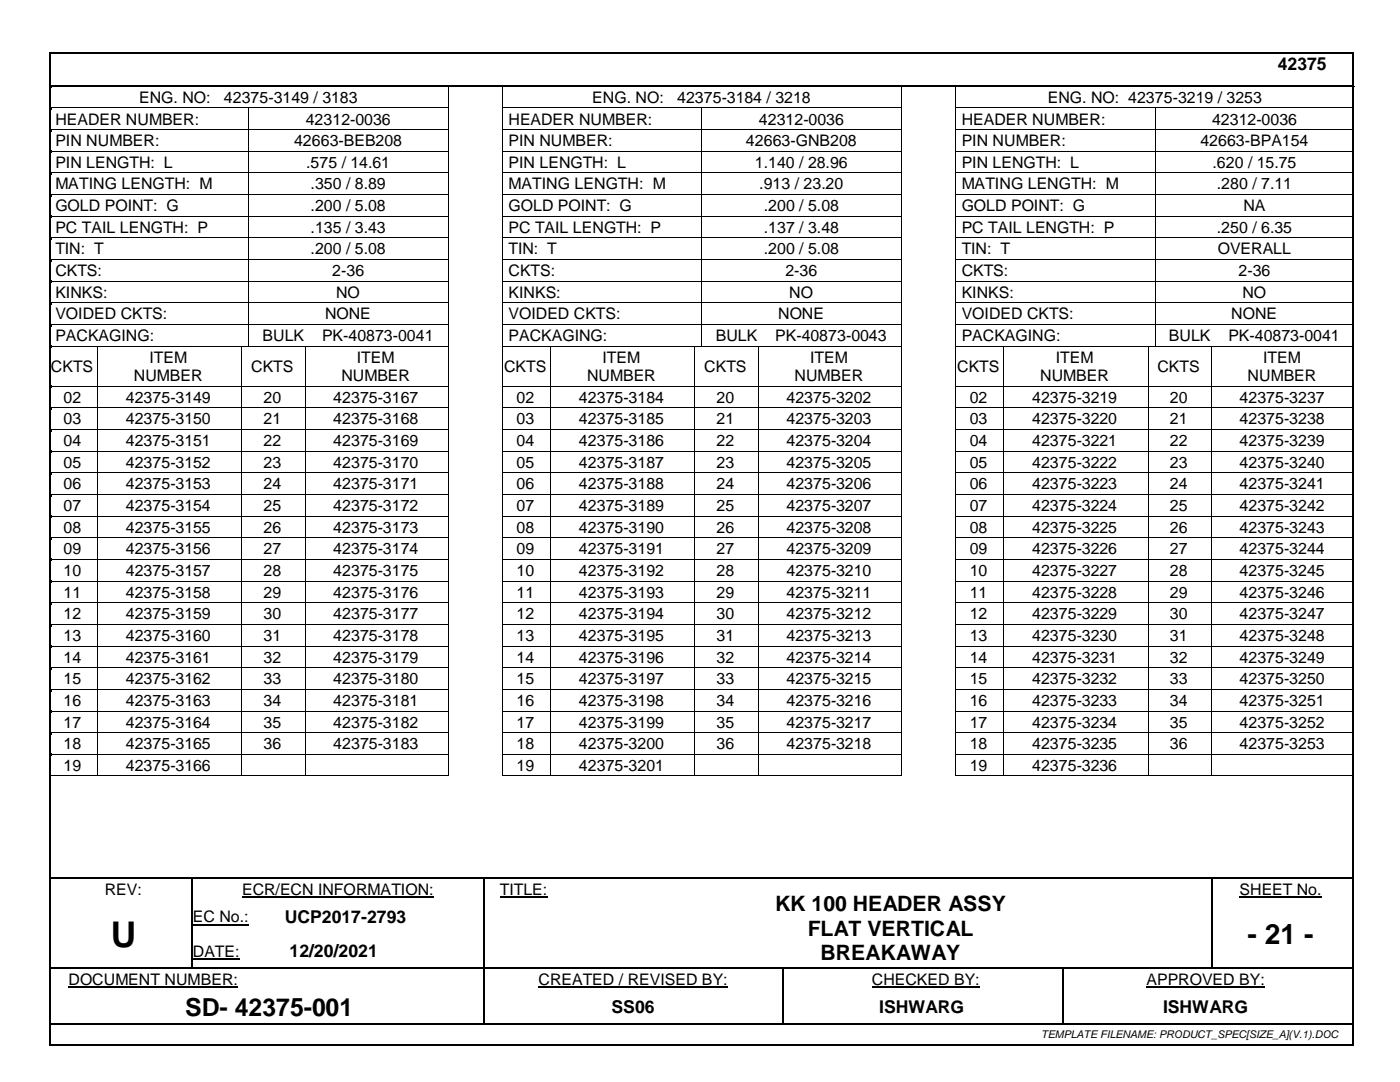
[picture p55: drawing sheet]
<svg xmlns="http://www.w3.org/2000/svg" width="279mm" height="216mm" viewBox="0 0 279 216" stroke-linecap="round" stroke-linejoin="round" font-family="sans-serif">
<defs><g id="words">
<text font-size="7.1" x="22.1" y="188.9">U</text>
<text font-size="5.6" x="249" y="188.3">- 21 -</text>
<text font-size="5" x="37" y="202.7">SD- 42375-001</text>
<g font-size="4.2">
<text x="154.7" y="181.9">KK 100 HEADER ASSY</text>
<text x="161.2" y="186.7">FLAT VERTICAL</text>
<text x="163.8" y="191.6">BREAKAWAY</text>
</g>
<g font-size="3.5">
<text x="255" y="13.9">42375</text>
<text x="56.8" y="184.1">UCP2017-2793</text>
<text x="57.8" y="191">12/20/2021</text>
<text x="122.1" y="202">SS06</text>
<text x="175.5" y="202">ISHWARG</text>
<text x="232.1" y="202">ISHWARG</text>
</g>
<g font-size="3.2">
<text x="27.8" y="20.5">ENG. NO:</text>
<text x="44.7" y="20.5">42375-3149 / 3183</text>
<text x="118.2" y="20.5">ENG. NO:</text>
<text x="135.1" y="20.5">42375-3184 / 3218</text>
<text x="209.1" y="20.5">ENG. NO: 42375-3219 / 3253</text>
<text x="11" y="24.9">HEADER NUMBER:</text>
<text x="11" y="29.2">PIN NUMBER:</text>
<text x="58.7" y="29.2">42663-BEB208</text>
<text x="61" y="24.9">42312-0036</text>
<text x="101.5" y="24.9">HEADER NUMBER:</text>
<text x="101.5" y="29.2">PIN NUMBER:</text>
<text x="148.9" y="29.2">42663-GNB208</text>
<text x="151.5" y="24.9">42312-0036</text>
<text x="191.9" y="24.9">HEADER NUMBER:</text>
<text x="191.9" y="29.2">PIN NUMBER:</text>
<text x="239.6" y="29.2">42663-BPA154</text>
<text x="241.9" y="24.9">42312-0036</text>
<text x="11" y="33.5">PIN LENGTH: L</text>
<text x="61.1" y="33.5">.575 / 14.61</text>
<text x="101.5" y="33.5">PIN LENGTH: L</text>
<text x="150.6" y="33.5">1.140 / 28.96</text>
<text x="191.9" y="33.5">PIN LENGTH: L</text>
<text x="242" y="33.5">.620 / 15.75</text>
<text x="11" y="37.8">MATING LENGTH: M</text>
<text x="62" y="37.8">.350 / 8.89</text>
<text x="101.5" y="37.8">MATING LENGTH: M</text>
<text x="151.5" y="37.8">.913 / 23.20</text>
<text x="191.9" y="37.8">MATING LENGTH: M</text>
<text x="242.9" y="37.8">.280 / 7.11</text>
<text x="11" y="42.1">GOLD POINT: G</text>
<text x="11" y="46.4">PC TAIL LENGTH: P</text>
<text x="62" y="42.1">.200 / 5.08</text>
<text x="62" y="46.4">.135 / 3.43</text>
<text x="101.5" y="42.1">GOLD POINT: G</text>
<text x="101.5" y="46.4">PC TAIL LENGTH: P</text>
<text x="152.4" y="42.1">.200 / 5.08</text>
<text x="152.4" y="46.4">.137 / 3.48</text>
<text x="191.9" y="42.1">GOLD POINT: G</text>
<text x="191.9" y="46.4">PC TAIL LENGTH: P</text>
<text x="242.9" y="46.4">.250 / 6.35</text>
<text x="248.2" y="42.1">NA</text>
<text x="11" y="50.8">TIN: T</text>
<text x="62" y="50.8">.200 / 5.08</text>
<text x="101.5" y="50.8">TIN: T</text>
<text x="152.4" y="50.8">.200 / 5.08</text>
<text x="191.9" y="50.8">TIN: T</text>
<text x="243" y="50.8">OVERALL</text>
<text x="11" y="55.1">CKTS:</text>
<text x="11" y="59.4">KINKS:</text>
<text x="66.3" y="55.1">2-36</text>
<text x="67.1" y="59.4">NO</text>
<text x="101.5" y="55.1">CKTS:</text>
<text x="101.5" y="59.4">KINKS:</text>
<text x="156.7" y="55.1">2-36</text>
<text x="157.5" y="59.4">NO</text>
<text x="191.9" y="55.1">CKTS:</text>
<text x="191.9" y="59.4">KINKS:</text>
<text x="247.2" y="55.1">2-36</text>
<text x="247.9" y="59.4">NO</text>
<text x="11" y="63.7">VOIDED CKTS:</text>
<text x="64.9" y="63.7">NONE</text>
<text x="101.5" y="63.7">VOIDED CKTS:</text>
<text x="155.3" y="63.7">NONE</text>
<text x="191.9" y="63.7">VOIDED CKTS:</text>
<text x="245.7" y="63.7">NONE</text>
<text x="11" y="68">PACKAGING:</text>
<text x="52.4" y="68">BULK</text>
<text x="64.3" y="68">PK-40873-0041</text>
<text x="101.5" y="68">PACKAGING:</text>
<text x="142.9" y="68">BULK</text>
<text x="154.7" y="68">PK-40873-0043</text>
<text x="191.9" y="68">PACKAGING:</text>
<text x="233.3" y="68">BULK</text>
<text x="245.1" y="68">PK-40873-0041</text>
<text x="10.2" y="74.2">CKTS</text>
<text x="26.7" y="76">NUMBER</text>
<text x="29.8" y="72.4">ITEM</text>
<text x="50.1" y="74.2">CKTS</text>
<text x="68.1" y="76">NUMBER</text>
<text x="71.2" y="72.4">ITEM</text>
<text x="100.6" y="74.2">CKTS</text>
<text x="117.2" y="76">NUMBER</text>
<text x="120.2" y="72.4">ITEM</text>
<text x="140.6" y="74.2">CKTS</text>
<text x="158.6" y="76">NUMBER</text>
<text x="161.7" y="72.4">ITEM</text>
<text x="191" y="74.2">CKTS</text>
<text x="207.6" y="76">NUMBER</text>
<text x="210.7" y="72.4">ITEM</text>
<text x="231" y="74.2">CKTS</text>
<text x="249" y="76">NUMBER</text>
<text x="252.1" y="72.4">ITEM</text>
<text x="12.7" y="80.4">02</text>
<text x="25.1" y="80.4">42375-3149</text>
<text x="52.6" y="80.4">20</text>
<text x="66.5" y="80.4">42375-3167</text>
<text x="103.1" y="80.4">02</text>
<text x="115.5" y="80.4">42375-3184</text>
<text x="143" y="80.4">20</text>
<text x="157" y="80.4">42375-3202</text>
<text x="193.5" y="80.4">02</text>
<text x="206" y="80.4">42375-3219</text>
<text x="233.5" y="80.4">20</text>
<text x="247.4" y="80.4">42375-3237</text>
<text x="12.7" y="84.7">03</text>
<text x="12.7" y="89">04</text>
<text x="25.1" y="84.7">42375-3150</text>
<text x="25.1" y="89">42375-3151</text>
<text x="52.6" y="84.7">21</text>
<text x="52.6" y="89">22</text>
<text x="66.5" y="84.7">42375-3168</text>
<text x="66.5" y="89">42375-3169</text>
<text x="103.1" y="84.7">03</text>
<text x="103.1" y="89">04</text>
<text x="115.5" y="84.7">42375-3185</text>
<text x="115.5" y="89">42375-3186</text>
<text x="143" y="84.7">21</text>
<text x="143" y="89">22</text>
<text x="157" y="84.7">42375-3203</text>
<text x="157" y="89">42375-3204</text>
<text x="193.5" y="84.7">03</text>
<text x="193.5" y="89">04</text>
<text x="206" y="84.7">42375-3220</text>
<text x="206" y="89">42375-3221</text>
<text x="233.5" y="84.7">21</text>
<text x="233.5" y="89">22</text>
<text x="247.4" y="84.7">42375-3238</text>
<text x="247.4" y="89">42375-3239</text>
<text x="12.7" y="93.3">05</text>
<text x="25.1" y="93.3">42375-3152</text>
<text x="52.6" y="93.3">23</text>
<text x="66.5" y="93.3">42375-3170</text>
<text x="103.1" y="93.3">05</text>
<text x="115.5" y="93.3">42375-3187</text>
<text x="143" y="93.3">23</text>
<text x="157" y="93.3">42375-3205</text>
<text x="193.5" y="93.3">05</text>
<text x="206" y="93.3">42375-3222</text>
<text x="233.5" y="93.3">23</text>
<text x="247.4" y="93.3">42375-3240</text>
<text x="12.7" y="97.6">06</text>
<text x="12.7" y="102">07</text>
<text x="25.1" y="97.6">42375-3153</text>
<text x="25.1" y="102">42375-3154</text>
<text x="52.6" y="97.6">24</text>
<text x="52.6" y="102">25</text>
<text x="66.5" y="97.6">42375-3171</text>
<text x="66.5" y="102">42375-3172</text>
<text x="103.1" y="97.6">06</text>
<text x="103.1" y="102">07</text>
<text x="115.5" y="97.6">42375-3188</text>
<text x="115.5" y="102">42375-3189</text>
<text x="143" y="97.6">24</text>
<text x="143" y="102">25</text>
<text x="157" y="97.6">42375-3206</text>
<text x="157" y="102">42375-3207</text>
<text x="193.5" y="97.6">06</text>
<text x="193.5" y="102">07</text>
<text x="206" y="97.6">42375-3223</text>
<text x="206" y="102">42375-3224</text>
<text x="233.5" y="97.6">24</text>
<text x="233.5" y="102">25</text>
<text x="247.4" y="97.6">42375-3241</text>
<text x="247.4" y="102">42375-3242</text>
<text x="12.7" y="106.3">08</text>
<text x="25.1" y="106.3">42375-3155</text>
<text x="52.6" y="106.3">26</text>
<text x="66.5" y="106.3">42375-3173</text>
<text x="103.1" y="106.3">08</text>
<text x="115.5" y="106.3">42375-3190</text>
<text x="143" y="106.3">26</text>
<text x="157" y="106.3">42375-3208</text>
<text x="193.5" y="106.3">08</text>
<text x="206" y="106.3">42375-3225</text>
<text x="233.5" y="106.3">26</text>
<text x="247.4" y="106.3">42375-3243</text>
<text x="12.7" y="110.6">09</text>
<text x="25.1" y="110.6">42375-3156</text>
<text x="52.6" y="110.6">27</text>
<text x="66.5" y="110.6">42375-3174</text>
<text x="103.1" y="110.6">09</text>
<text x="115.5" y="110.6">42375-3191</text>
<text x="143" y="110.6">27</text>
<text x="157" y="110.6">42375-3209</text>
<text x="193.5" y="110.6">09</text>
<text x="206" y="110.6">42375-3226</text>
<text x="233.5" y="110.6">27</text>
<text x="247.4" y="110.6">42375-3244</text>
<text x="12.7" y="114.9">10</text>
<text x="12.7" y="119.2">11</text>
<text x="25.1" y="114.9">42375-3157</text>
<text x="25.1" y="119.2">42375-3158</text>
<text x="52.6" y="114.9">28</text>
<text x="52.6" y="119.2">29</text>
<text x="66.5" y="114.9">42375-3175</text>
<text x="66.5" y="119.2">42375-3176</text>
<text x="103.1" y="114.9">10</text>
<text x="103.1" y="119.2">11</text>
<text x="115.5" y="114.9">42375-3192</text>
<text x="115.5" y="119.2">42375-3193</text>
<text x="143" y="114.9">28</text>
<text x="143" y="119.2">29</text>
<text x="157" y="114.9">42375-3210</text>
<text x="157" y="119.2">42375-3211</text>
<text x="193.5" y="114.9">10</text>
<text x="193.5" y="119.2">11</text>
<text x="206" y="114.9">42375-3227</text>
<text x="206" y="119.2">42375-3228</text>
<text x="233.5" y="114.9">28</text>
<text x="233.5" y="119.2">29</text>
<text x="247.4" y="114.9">42375-3245</text>
<text x="247.4" y="119.2">42375-3246</text>
<text x="12.7" y="123.6">12</text>
<text x="25.1" y="123.6">42375-3159</text>
<text x="52.6" y="123.6">30</text>
<text x="66.5" y="123.6">42375-3177</text>
<text x="103.1" y="123.6">12</text>
<text x="115.5" y="123.6">42375-3194</text>
<text x="143" y="123.6">30</text>
<text x="157" y="123.6">42375-3212</text>
<text x="193.5" y="123.6">12</text>
<text x="206" y="123.6">42375-3229</text>
<text x="233.5" y="123.6">30</text>
<text x="247.4" y="123.6">42375-3247</text>
<text x="12.7" y="127.9">13</text>
<text x="25.1" y="127.9">42375-3160</text>
<text x="52.6" y="127.9">31</text>
<text x="66.5" y="127.9">42375-3178</text>
<text x="103.1" y="127.9">13</text>
<text x="115.5" y="127.9">42375-3195</text>
<text x="143" y="127.9">31</text>
<text x="157" y="127.9">42375-3213</text>
<text x="193.5" y="127.9">13</text>
<text x="206" y="127.9">42375-3230</text>
<text x="233.5" y="127.9">31</text>
<text x="247.4" y="127.9">42375-3248</text>
<text x="12.7" y="132.2">14</text>
<text x="12.7" y="136.5">15</text>
<text x="25.1" y="132.2">42375-3161</text>
<text x="25.1" y="136.5">42375-3162</text>
<text x="52.6" y="132.2">32</text>
<text x="52.6" y="136.5">33</text>
<text x="66.5" y="132.2">42375-3179</text>
<text x="66.5" y="136.5">42375-3180</text>
<text x="103.1" y="132.2">14</text>
<text x="103.1" y="136.5">15</text>
<text x="115.5" y="132.2">42375-3196</text>
<text x="115.5" y="136.5">42375-3197</text>
<text x="143" y="132.2">32</text>
<text x="143" y="136.5">33</text>
<text x="157" y="132.2">42375-3214</text>
<text x="157" y="136.5">42375-3215</text>
<text x="193.5" y="132.2">14</text>
<text x="193.5" y="136.5">15</text>
<text x="206" y="132.2">42375-3231</text>
<text x="206" y="136.5">42375-3232</text>
<text x="233.5" y="132.2">32</text>
<text x="233.5" y="136.5">33</text>
<text x="247.4" y="132.2">42375-3249</text>
<text x="247.4" y="136.5">42375-3250</text>
<text x="12.7" y="140.9">16</text>
<text x="25.1" y="140.9">42375-3163</text>
<text x="52.6" y="140.9">34</text>
<text x="66.5" y="140.9">42375-3181</text>
<text x="103.1" y="140.9">16</text>
<text x="115.5" y="140.9">42375-3198</text>
<text x="143" y="140.9">34</text>
<text x="157" y="140.9">42375-3216</text>
<text x="193.5" y="140.9">16</text>
<text x="206" y="140.9">42375-3233</text>
<text x="233.5" y="140.9">34</text>
<text x="247.4" y="140.9">42375-3251</text>
<text x="12.7" y="145.2">17</text>
<text x="12.7" y="149.5">18</text>
<text x="25.1" y="145.2">42375-3164</text>
<text x="25.1" y="149.5">42375-3165</text>
<text x="52.6" y="145.2">35</text>
<text x="52.6" y="149.5">36</text>
<text x="66.5" y="145.2">42375-3182</text>
<text x="66.5" y="149.5">42375-3183</text>
<text x="103.1" y="145.2">17</text>
<text x="103.1" y="149.5">18</text>
<text x="115.5" y="145.2">42375-3199</text>
<text x="115.5" y="149.5">42375-3200</text>
<text x="143" y="145.2">35</text>
<text x="143" y="149.5">36</text>
<text x="157" y="145.2">42375-3217</text>
<text x="157" y="149.5">42375-3218</text>
<text x="193.5" y="145.2">17</text>
<text x="193.5" y="149.5">18</text>
<text x="206" y="145.2">42375-3234</text>
<text x="206" y="149.5">42375-3235</text>
<text x="233.5" y="145.2">35</text>
<text x="233.5" y="149.5">36</text>
<text x="247.4" y="145.2">42375-3252</text>
<text x="247.4" y="149.5">42375-3253</text>
<text x="12.7" y="153.8">19</text>
<text x="25.1" y="153.8">42375-3166</text>
<text x="103.1" y="153.8">19</text>
<text x="115.5" y="153.8">42375-3201</text>
<text x="193.5" y="153.8">19</text>
<text x="206" y="153.8">42375-3236</text>
<text x="20.9" y="178.5">REV:</text>
<text x="48.3" y="178.5">ECR/ECN INFORMATION:</text>
<text x="99.8" y="178.5">TITLE:</text>
<text x="247.4" y="178.5">SHEET No.</text>
<text x="38.5" y="184.1">EC No.:</text>
<text x="38.5" y="191">DATE:</text>
<text x="13.7" y="196.5">DOCUMENT NUMBER:</text>
<text x="107.5" y="196.5">CREATED / REVISED BY:</text>
<text x="174" y="196.5">CHECKED BY:</text>
<text x="228.8" y="196.5">APPROVED BY:</text>
</g>
<text font-size="2.1" x="207.8" y="207.1">TEMPLATE FILENAME: PRODUCT_SPEC[SIZE_A](V.1).DOC</text>
</g></defs>
<g fill="#000">
<path d="M9.8 10.3h.4v.4h-.4z" fill-rule="evenodd"/>
<path d="M9.8 10.3h.4v.4h-.4z" fill-rule="evenodd"/>
<path d="M10.2 17h.3v.4h-.3z" fill-rule="evenodd"/>
<path d="M10.2 17h.3v.4h-.3z" fill-rule="evenodd"/>
<path d="M10.2 17h.3v.4h-.3z" fill-rule="evenodd"/>
<path d="M10.2 17.1h.1v.5h-.1z" fill-rule="evenodd"/>
<path d="M10.2 17.1h.1v.2h-.1z" fill-rule="evenodd"/>
<path d="M10.5 17v.4z" fill-rule="evenodd"/>
<path d="M89.5 17.1h.1v.5h-.1z" fill-rule="evenodd"/>
<path d="M89.5 17.1h.1v.2h-.1z" fill-rule="evenodd"/>
<path d="M100.3 17.1h.1v.5h-.1z" fill-rule="evenodd"/>
<path d="M100.3 17.1h.1v.2h-.1z" fill-rule="evenodd"/>
<path d="M179.9 17.1h.2v.5h-.2z" fill-rule="evenodd"/>
<path d="M179.9 17.1h.2v.2h-.2z" fill-rule="evenodd"/>
<path d="M190.7 17.1h.2v.5h-.2z" fill-rule="evenodd"/>
<path d="M190.7 17.1h.2v.2h-.2z" fill-rule="evenodd"/>
<path d="M269.9 10.3h.4v.4h-.4z" fill-rule="evenodd"/>
<path d="M269.9 10.3h.4v.4h-.4z" fill-rule="evenodd"/>
<path d="M10.2 21.5h.1v.4h-.1z" fill-rule="evenodd"/>
<path d="M10.2 25.8h.1v.4h-.1z" fill-rule="evenodd"/>
<path d="M10.2 30.1h.1v.4h-.1z" fill-rule="evenodd"/>
<path d="M10.2 34.4h.1v.4h-.1z" fill-rule="evenodd"/>
<path d="M10.2 38.7h.1v.5h-.1z" fill-rule="evenodd"/>
<path d="M49.6 21.6h.1v.3h-.1z" fill-rule="evenodd"/>
<path d="M49.6 21.5h.1v.1h-.1z" fill-rule="evenodd"/>
<path d="M49.6 25.8h.1v.4h-.1z" fill-rule="evenodd"/>
<path d="M49.6 30.1h.1v.4h-.1z" fill-rule="evenodd"/>
<path d="M49.6 34.4h.1v.4h-.1z" fill-rule="evenodd"/>
<path d="M49.6 38.7h.1v.5h-.1z" fill-rule="evenodd"/>
<path d="M89.5 21.5h.1v.4h-.1z" fill-rule="evenodd"/>
<path d="M89.5 25.8h.1v.4h-.1z" fill-rule="evenodd"/>
<path d="M89.5 30.1h.1v.4h-.1z" fill-rule="evenodd"/>
<path d="M89.5 34.4h.1v.4h-.1z" fill-rule="evenodd"/>
<path d="M89.5 38.7h.1v.5h-.1z" fill-rule="evenodd"/>
<path d="M100.3 21.5h.1v.4h-.1z" fill-rule="evenodd"/>
<path d="M100.3 25.8h.1v.4h-.1z" fill-rule="evenodd"/>
<path d="M100.3 30.1h.1v.4h-.1z" fill-rule="evenodd"/>
<path d="M100.3 34.4h.1v.4h-.1z" fill-rule="evenodd"/>
<path d="M100.3 38.7h.1v.5h-.1z" fill-rule="evenodd"/>
<path d="M140 21.6h.2v.3h-.2z" fill-rule="evenodd"/>
<path d="M140 21.5h.2v.1h-.2z" fill-rule="evenodd"/>
<path d="M140 25.8h.2v.4h-.2z" fill-rule="evenodd"/>
<path d="M140 30.1h.2v.4h-.2z" fill-rule="evenodd"/>
<path d="M140 34.4h.2v.4h-.2z" fill-rule="evenodd"/>
<path d="M140 38.7h.2v.5h-.2z" fill-rule="evenodd"/>
<path d="M179.9 21.5h.2v.4h-.2z" fill-rule="evenodd"/>
<path d="M179.9 25.8h.2v.4h-.2z" fill-rule="evenodd"/>
<path d="M179.9 30.1h.2v.4h-.2z" fill-rule="evenodd"/>
<path d="M179.9 34.4h.2v.4h-.2z" fill-rule="evenodd"/>
<path d="M179.9 38.7h.2v.5h-.2z" fill-rule="evenodd"/>
<path d="M190.7 21.5h.2v.4h-.2z" fill-rule="evenodd"/>
<path d="M190.7 25.8h.2v.4h-.2z" fill-rule="evenodd"/>
<path d="M190.7 30.1h.2v.4h-.2z" fill-rule="evenodd"/>
<path d="M190.7 34.4h.2v.4h-.2z" fill-rule="evenodd"/>
<path d="M190.7 38.7h.2v.5h-.2z" fill-rule="evenodd"/>
<path d="M230.5 21.6h.1v.3h-.1z" fill-rule="evenodd"/>
<path d="M230.5 21.5h.1v.1h-.1z" fill-rule="evenodd"/>
<path d="M230.5 25.8h.1v.4h-.1z" fill-rule="evenodd"/>
<path d="M230.5 30.1h.1v.4h-.1z" fill-rule="evenodd"/>
<path d="M230.5 34.4h.1v.4h-.1z" fill-rule="evenodd"/>
<path d="M230.5 38.7h.1v.5h-.1z" fill-rule="evenodd"/>
<path d="M10.2 43.1h.1v.4h-.1z" fill-rule="evenodd"/>
<path d="M10.2 47.4h.1v.4h-.1z" fill-rule="evenodd"/>
<path d="M10.2 51.7h.1v.4h-.1z" fill-rule="evenodd"/>
<path d="M10.2 56h.1v.4h-.1z" fill-rule="evenodd"/>
<path d="M49.6 43.1h.1v.4h-.1z" fill-rule="evenodd"/>
<path d="M49.6 47.4h.1v.4h-.1z" fill-rule="evenodd"/>
<path d="M49.6 51.7h.1v.4h-.1z" fill-rule="evenodd"/>
<path d="M49.6 56h.1v.4h-.1z" fill-rule="evenodd"/>
<path d="M89.5 43.1h.1v.4h-.1z" fill-rule="evenodd"/>
<path d="M89.5 47.4h.1v.4h-.1z" fill-rule="evenodd"/>
<path d="M89.5 51.7h.1v.4h-.1z" fill-rule="evenodd"/>
<path d="M89.5 56h.1v.4h-.1z" fill-rule="evenodd"/>
<path d="M100.3 43.1h.1v.4h-.1z" fill-rule="evenodd"/>
<path d="M100.3 47.4h.1v.4h-.1z" fill-rule="evenodd"/>
<path d="M100.3 51.7h.1v.4h-.1z" fill-rule="evenodd"/>
<path d="M100.3 56h.1v.4h-.1z" fill-rule="evenodd"/>
<path d="M140 43.1h.2v.4h-.2z" fill-rule="evenodd"/>
<path d="M140 47.4h.2v.4h-.2z" fill-rule="evenodd"/>
<path d="M140 51.7h.2v.4h-.2z" fill-rule="evenodd"/>
<path d="M140 56h.2v.4h-.2z" fill-rule="evenodd"/>
<path d="M179.9 43.1h.2v.4h-.2z" fill-rule="evenodd"/>
<path d="M179.9 47.4h.2v.4h-.2z" fill-rule="evenodd"/>
<path d="M179.9 51.7h.2v.4h-.2z" fill-rule="evenodd"/>
<path d="M179.9 56h.2v.4h-.2z" fill-rule="evenodd"/>
<path d="M190.7 43.1h.2v.4h-.2z" fill-rule="evenodd"/>
<path d="M190.7 47.4h.2v.4h-.2z" fill-rule="evenodd"/>
<path d="M190.7 51.7h.2v.4h-.2z" fill-rule="evenodd"/>
<path d="M190.7 56h.2v.4h-.2z" fill-rule="evenodd"/>
<path d="M230.5 43.1h.1v.4h-.1z" fill-rule="evenodd"/>
<path d="M230.5 47.4h.1v.4h-.1z" fill-rule="evenodd"/>
<path d="M230.5 51.7h.1v.4h-.1z" fill-rule="evenodd"/>
<path d="M230.5 56h.1v.4h-.1z" fill-rule="evenodd"/>
<path d="M10.2 60.3h.1v.5h-.1z" fill-rule="evenodd"/>
<path d="M10.2 64.7h.1v.4h-.1z" fill-rule="evenodd"/>
<path d="M10.2 69h.1v.4h-.1z" fill-rule="evenodd"/>
<path d="M10.2 77h.1v.4h-.1z" fill-rule="evenodd"/>
<path d="M19.3 69.1h.2v.3h-.2z" fill-rule="evenodd"/>
<path d="M19.3 69h.2v.1h-.2z" fill-rule="evenodd"/>
<path d="M19.3 77h.2v.4h-.2z" fill-rule="evenodd"/>
<path d="M48.2 69.1h.2v.3h-.2z" fill-rule="evenodd"/>
<path d="M48.2 69h.2v.1h-.2z" fill-rule="evenodd"/>
<path d="M48.2 77h.2v.4h-.2z" fill-rule="evenodd"/>
<path d="M48.4 69h1.2v.1h-1.2z" fill-rule="evenodd"/>
<path d="M49.6 60.3h.1v.5h-.1z" fill-rule="evenodd"/>
<path d="M49.6 64.7h.1v.4h-.1z" fill-rule="evenodd"/>
<path d="M49.6 69h.1v.1h-.1z" fill-rule="evenodd"/>
<path d="M60.9 69.1h.2v.3h-.2z" fill-rule="evenodd"/>
<path d="M60.9 69h.2v.1h-.2z" fill-rule="evenodd"/>
<path d="M60.9 77h.2v.4h-.2z" fill-rule="evenodd"/>
<path d="M89.5 60.3h.1v.5h-.1z" fill-rule="evenodd"/>
<path d="M89.5 64.7h.1v.4h-.1z" fill-rule="evenodd"/>
<path d="M89.5 69h.1v.1h-.1z" fill-rule="evenodd"/>
<path d="M89.5 69.1l.1 .3z" fill-rule="evenodd"/>
<path d="M89.5 77l.1 .4z" fill-rule="evenodd"/>
<path d="M100.3 60.3h.1v.5h-.1z" fill-rule="evenodd"/>
<path d="M100.3 64.7h.1v.4h-.1z" fill-rule="evenodd"/>
<path d="M100.3 69h.1v.4h-.1z" fill-rule="evenodd"/>
<path d="M100.3 77h.1v.4h-.1z" fill-rule="evenodd"/>
<path d="M109.8 69.1h.2v.3h-.2z" fill-rule="evenodd"/>
<path d="M109.8 69h.2v.1h-.2z" fill-rule="evenodd"/>
<path d="M109.8 77h.2v.4h-.2z" fill-rule="evenodd"/>
<path d="M138.6 69.1h.2v.3h-.2z" fill-rule="evenodd"/>
<path d="M138.6 69h.2v.1h-.2z" fill-rule="evenodd"/>
<path d="M138.6 77h.2v.4h-.2z" fill-rule="evenodd"/>
<path d="M138.8 69h1.2v.1h-1.2z" fill-rule="evenodd"/>
<path d="M140 60.3h.2v.5h-.2z" fill-rule="evenodd"/>
<path d="M140 64.7h.2v.4h-.2z" fill-rule="evenodd"/>
<path d="M140 69h.2v.1h-.2z" fill-rule="evenodd"/>
<path d="M151.3 69.1h.2v.3h-.2z" fill-rule="evenodd"/>
<path d="M151.3 69h.2v.1h-.2z" fill-rule="evenodd"/>
<path d="M151.3 77h.2v.4h-.2z" fill-rule="evenodd"/>
<path d="M179.9 60.3h.2v.5h-.2z" fill-rule="evenodd"/>
<path d="M179.9 64.7h.2v.4h-.2z" fill-rule="evenodd"/>
<path d="M179.9 69h.2v.1h-.2z" fill-rule="evenodd"/>
<path d="M179.9 69.1l.1 .3z" fill-rule="evenodd"/>
<path d="M179.9 77l.1 .4z" fill-rule="evenodd"/>
<path d="M190.7 60.3h.2v.5h-.2z" fill-rule="evenodd"/>
<path d="M190.7 64.7h.2v.4h-.2z" fill-rule="evenodd"/>
<path d="M190.7 69h.2v.4h-.2z" fill-rule="evenodd"/>
<path d="M190.7 77h.2v.4h-.2z" fill-rule="evenodd"/>
<path d="M200.2 69.1h.2v.3h-.2z" fill-rule="evenodd"/>
<path d="M200.2 69h.2v.1h-.2z" fill-rule="evenodd"/>
<path d="M200.2 77h.2v.4h-.2z" fill-rule="evenodd"/>
<path d="M229.1 69.1h.1v.3h-.1z" fill-rule="evenodd"/>
<path d="M229.1 69h.1v.1h-.1z" fill-rule="evenodd"/>
<path d="M229.1 77h.1v.4h-.1z" fill-rule="evenodd"/>
<path d="M229.2 69h1.3v.1h-1.3z" fill-rule="evenodd"/>
<path d="M230.5 60.3h.1v.5h-.1z" fill-rule="evenodd"/>
<path d="M230.5 64.7h.1v.4h-.1z" fill-rule="evenodd"/>
<path d="M230.5 69h.1v.1h-.1z" fill-rule="evenodd"/>
<path d="M241.8 69.1h.1v.3h-.1z" fill-rule="evenodd"/>
<path d="M241.8 69h.1v.1h-.1z" fill-rule="evenodd"/>
<path d="M241.8 77h.1v.4h-.1z" fill-rule="evenodd"/>
<path d="M10.2 81.3h.1v.4h-.1z" fill-rule="evenodd"/>
<path d="M10.2 85.6h.1v.4h-.1z" fill-rule="evenodd"/>
<path d="M10.2 89.9h.1v.5h-.1z" fill-rule="evenodd"/>
<path d="M10.2 94.3h.1v.4h-.1z" fill-rule="evenodd"/>
<path d="M10.2 98.6h.1v.4h-.1z" fill-rule="evenodd"/>
<path d="M19.3 81.3h.2v.4h-.2z" fill-rule="evenodd"/>
<path d="M19.3 85.6h.2v.4h-.2z" fill-rule="evenodd"/>
<path d="M19.3 89.9h.2v.5h-.2z" fill-rule="evenodd"/>
<path d="M19.3 94.3h.2v.4h-.2z" fill-rule="evenodd"/>
<path d="M19.3 98.6h.2v.4h-.2z" fill-rule="evenodd"/>
<path d="M48.2 81.3h.2v.4h-.2z" fill-rule="evenodd"/>
<path d="M48.2 85.6h.2v.4h-.2z" fill-rule="evenodd"/>
<path d="M48.2 89.9h.2v.5h-.2z" fill-rule="evenodd"/>
<path d="M48.2 94.3h.2v.4h-.2z" fill-rule="evenodd"/>
<path d="M48.2 98.6h.2v.4h-.2z" fill-rule="evenodd"/>
<path d="M60.9 81.3h.2v.4h-.2z" fill-rule="evenodd"/>
<path d="M60.9 85.6h.2v.4h-.2z" fill-rule="evenodd"/>
<path d="M60.9 89.9h.2v.5h-.2z" fill-rule="evenodd"/>
<path d="M60.9 94.3h.2v.4h-.2z" fill-rule="evenodd"/>
<path d="M60.9 98.6h.2v.4h-.2z" fill-rule="evenodd"/>
<path d="M89.5 81.5h.1v.2h-.1z" fill-rule="evenodd"/>
<path d="M89.5 81.3h.1v.2h-.1z" fill-rule="evenodd"/>
<path d="M89.5 85.6h.1v.4h-.1z" fill-rule="evenodd"/>
<path d="M89.5 89.9h.1v.2h-.1z" fill-rule="evenodd"/>
<path d="M89.5 90.1l.1 .3z" fill-rule="evenodd"/>
<path d="M89.5 94.3l.1 .4z" fill-rule="evenodd"/>
<path d="M89.5 98.6l.1 .4z" fill-rule="evenodd"/>
<path d="M100.3 81.3h.1v.4h-.1z" fill-rule="evenodd"/>
<path d="M100.3 85.6h.1v.4h-.1z" fill-rule="evenodd"/>
<path d="M100.3 89.9h.1v.5h-.1z" fill-rule="evenodd"/>
<path d="M100.3 94.3h.1v.4h-.1z" fill-rule="evenodd"/>
<path d="M100.3 98.6h.1v.4h-.1z" fill-rule="evenodd"/>
<path d="M109.8 81.3h.2v.4h-.2z" fill-rule="evenodd"/>
<path d="M109.8 85.6h.2v.4h-.2z" fill-rule="evenodd"/>
<path d="M109.8 89.9h.2v.5h-.2z" fill-rule="evenodd"/>
<path d="M109.8 94.3h.2v.4h-.2z" fill-rule="evenodd"/>
<path d="M109.8 98.6h.2v.4h-.2z" fill-rule="evenodd"/>
<path d="M138.6 81.3h.2v.4h-.2z" fill-rule="evenodd"/>
<path d="M138.6 85.6h.2v.4h-.2z" fill-rule="evenodd"/>
<path d="M138.6 89.9h.2v.5h-.2z" fill-rule="evenodd"/>
<path d="M138.6 94.3h.2v.4h-.2z" fill-rule="evenodd"/>
<path d="M138.6 98.6h.2v.4h-.2z" fill-rule="evenodd"/>
<path d="M151.3 81.3h.2v.4h-.2z" fill-rule="evenodd"/>
<path d="M151.3 85.6h.2v.4h-.2z" fill-rule="evenodd"/>
<path d="M151.3 89.9h.2v.5h-.2z" fill-rule="evenodd"/>
<path d="M151.3 94.3h.2v.4h-.2z" fill-rule="evenodd"/>
<path d="M151.3 98.6h.2v.4h-.2z" fill-rule="evenodd"/>
<path d="M179.9 81.5h.2v.2h-.2z" fill-rule="evenodd"/>
<path d="M179.9 81.3h.2v.2h-.2z" fill-rule="evenodd"/>
<path d="M179.9 85.6h.2v.4h-.2z" fill-rule="evenodd"/>
<path d="M179.9 89.9h.2v.2h-.2z" fill-rule="evenodd"/>
<path d="M179.9 90.1l.1 .3z" fill-rule="evenodd"/>
<path d="M179.9 94.3l.1 .4z" fill-rule="evenodd"/>
<path d="M179.9 98.6l.1 .4z" fill-rule="evenodd"/>
<path d="M190.7 81.3h.2v.4h-.2z" fill-rule="evenodd"/>
<path d="M190.7 85.6h.2v.4h-.2z" fill-rule="evenodd"/>
<path d="M190.7 89.9h.2v.5h-.2z" fill-rule="evenodd"/>
<path d="M190.7 94.3h.2v.4h-.2z" fill-rule="evenodd"/>
<path d="M190.7 98.6h.2v.4h-.2z" fill-rule="evenodd"/>
<path d="M200.2 81.3h.2v.4h-.2z" fill-rule="evenodd"/>
<path d="M200.2 85.6h.2v.4h-.2z" fill-rule="evenodd"/>
<path d="M200.2 89.9h.2v.5h-.2z" fill-rule="evenodd"/>
<path d="M200.2 94.3h.2v.4h-.2z" fill-rule="evenodd"/>
<path d="M200.2 98.6h.2v.4h-.2z" fill-rule="evenodd"/>
<path d="M229.1 81.3h.1v.4h-.1z" fill-rule="evenodd"/>
<path d="M229.1 85.6h.1v.4h-.1z" fill-rule="evenodd"/>
<path d="M229.1 89.9h.1v.5h-.1z" fill-rule="evenodd"/>
<path d="M229.1 94.3h.1v.4h-.1z" fill-rule="evenodd"/>
<path d="M229.1 98.6h.1v.4h-.1z" fill-rule="evenodd"/>
<path d="M241.8 81.3h.1v.4h-.1z" fill-rule="evenodd"/>
<path d="M241.8 85.6h.1v.4h-.1z" fill-rule="evenodd"/>
<path d="M241.8 89.9h.1v.5h-.1z" fill-rule="evenodd"/>
<path d="M241.8 94.3h.1v.4h-.1z" fill-rule="evenodd"/>
<path d="M241.8 98.6h.1v.4h-.1z" fill-rule="evenodd"/>
<path d="M10.2 102.9h.1v.4h-.1z" fill-rule="evenodd"/>
<path d="M10.2 107.2h.1v.4h-.1z" fill-rule="evenodd"/>
<path d="M10.2 111.5h.1v.4h-.1z" fill-rule="evenodd"/>
<path d="M10.2 115.8h.1v.5h-.1z" fill-rule="evenodd"/>
<path d="M19.3 102.9h.2v.4h-.2z" fill-rule="evenodd"/>
<path d="M19.3 107.2h.2v.4h-.2z" fill-rule="evenodd"/>
<path d="M19.3 111.5h.2v.4h-.2z" fill-rule="evenodd"/>
<path d="M19.3 115.8h.2v.5h-.2z" fill-rule="evenodd"/>
<path d="M48.2 102.9h.2v.4h-.2z" fill-rule="evenodd"/>
<path d="M48.2 107.2h.2v.4h-.2z" fill-rule="evenodd"/>
<path d="M48.2 111.5h.2v.4h-.2z" fill-rule="evenodd"/>
<path d="M48.2 115.8h.2v.5h-.2z" fill-rule="evenodd"/>
<path d="M60.9 102.9h.2v.4h-.2z" fill-rule="evenodd"/>
<path d="M60.9 107.2h.2v.4h-.2z" fill-rule="evenodd"/>
<path d="M60.9 111.5h.2v.4h-.2z" fill-rule="evenodd"/>
<path d="M60.9 115.8h.2v.5h-.2z" fill-rule="evenodd"/>
<path d="M89.5 103.1h.1v.2h-.1z" fill-rule="evenodd"/>
<path d="M89.5 102.9h.1v.2h-.1z" fill-rule="evenodd"/>
<path d="M89.5 107.2h.1v.4h-.1z" fill-rule="evenodd"/>
<path d="M89.5 111.5h.1v.4h-.1z" fill-rule="evenodd"/>
<path d="M89.5 115.8h.1v.5h-.1z" fill-rule="evenodd"/>
<path d="M100.3 102.9h.1v.4h-.1z" fill-rule="evenodd"/>
<path d="M100.3 107.2h.1v.4h-.1z" fill-rule="evenodd"/>
<path d="M100.3 111.5h.1v.4h-.1z" fill-rule="evenodd"/>
<path d="M100.3 115.8h.1v.5h-.1z" fill-rule="evenodd"/>
<path d="M109.8 102.9h.2v.4h-.2z" fill-rule="evenodd"/>
<path d="M109.8 107.2h.2v.4h-.2z" fill-rule="evenodd"/>
<path d="M109.8 111.5h.2v.4h-.2z" fill-rule="evenodd"/>
<path d="M109.8 115.8h.2v.5h-.2z" fill-rule="evenodd"/>
<path d="M138.6 102.9h.2v.4h-.2z" fill-rule="evenodd"/>
<path d="M138.6 107.2h.2v.4h-.2z" fill-rule="evenodd"/>
<path d="M138.6 111.5h.2v.4h-.2z" fill-rule="evenodd"/>
<path d="M138.6 115.8h.2v.5h-.2z" fill-rule="evenodd"/>
<path d="M151.3 102.9h.2v.4h-.2z" fill-rule="evenodd"/>
<path d="M151.3 107.2h.2v.4h-.2z" fill-rule="evenodd"/>
<path d="M151.3 111.5h.2v.4h-.2z" fill-rule="evenodd"/>
<path d="M151.3 115.8h.2v.5h-.2z" fill-rule="evenodd"/>
<path d="M179.9 103.1h.2v.2h-.2z" fill-rule="evenodd"/>
<path d="M179.9 102.9h.2v.2h-.2z" fill-rule="evenodd"/>
<path d="M179.9 107.2h.2v.4h-.2z" fill-rule="evenodd"/>
<path d="M179.9 111.5h.2v.4h-.2z" fill-rule="evenodd"/>
<path d="M179.9 115.8h.2v.5h-.2z" fill-rule="evenodd"/>
<path d="M190.7 102.9h.2v.4h-.2z" fill-rule="evenodd"/>
<path d="M190.7 107.2h.2v.4h-.2z" fill-rule="evenodd"/>
<path d="M190.7 111.5h.2v.4h-.2z" fill-rule="evenodd"/>
<path d="M190.7 115.8h.2v.5h-.2z" fill-rule="evenodd"/>
<path d="M200.2 102.9h.2v.4h-.2z" fill-rule="evenodd"/>
<path d="M200.2 107.2h.2v.4h-.2z" fill-rule="evenodd"/>
<path d="M200.2 111.5h.2v.4h-.2z" fill-rule="evenodd"/>
<path d="M200.2 115.8h.2v.5h-.2z" fill-rule="evenodd"/>
<path d="M229.1 102.9h.1v.4h-.1z" fill-rule="evenodd"/>
<path d="M229.1 107.2h.1v.4h-.1z" fill-rule="evenodd"/>
<path d="M229.1 111.5h.1v.4h-.1z" fill-rule="evenodd"/>
<path d="M229.1 115.8h.1v.5h-.1z" fill-rule="evenodd"/>
<path d="M241.8 102.9h.1v.4h-.1z" fill-rule="evenodd"/>
<path d="M241.8 107.2h.1v.4h-.1z" fill-rule="evenodd"/>
<path d="M241.8 111.5h.1v.4h-.1z" fill-rule="evenodd"/>
<path d="M241.8 115.8h.1v.5h-.1z" fill-rule="evenodd"/>
<path d="M10.2 120.2h.1v.4h-.1z" fill-rule="evenodd"/>
<path d="M10.2 124.5h.1v.5h-.1z" fill-rule="evenodd"/>
<path d="M10.2 128.8h.1v.5h-.1z" fill-rule="evenodd"/>
<path d="M10.2 133.2h.1v.4h-.1z" fill-rule="evenodd"/>
<path d="M10.2 137.5h.1v.4h-.1z" fill-rule="evenodd"/>
<path d="M19.3 120.2h.2v.4h-.2z" fill-rule="evenodd"/>
<path d="M19.3 124.5h.2v.5h-.2z" fill-rule="evenodd"/>
<path d="M19.3 128.8h.2v.5h-.2z" fill-rule="evenodd"/>
<path d="M19.3 133.2h.2v.4h-.2z" fill-rule="evenodd"/>
<path d="M19.3 137.5h.2v.4h-.2z" fill-rule="evenodd"/>
<path d="M48.2 120.2h.2v.4h-.2z" fill-rule="evenodd"/>
<path d="M48.2 124.5h.2v.5h-.2z" fill-rule="evenodd"/>
<path d="M48.2 128.8h.2v.5h-.2z" fill-rule="evenodd"/>
<path d="M48.2 133.2h.2v.4h-.2z" fill-rule="evenodd"/>
<path d="M48.2 137.5h.2v.4h-.2z" fill-rule="evenodd"/>
<path d="M60.9 120.2h.2v.4h-.2z" fill-rule="evenodd"/>
<path d="M60.9 124.5h.2v.5h-.2z" fill-rule="evenodd"/>
<path d="M60.9 128.8h.2v.5h-.2z" fill-rule="evenodd"/>
<path d="M60.9 133.2h.2v.4h-.2z" fill-rule="evenodd"/>
<path d="M60.9 137.5h.2v.4h-.2z" fill-rule="evenodd"/>
<path d="M89.5 120.2h.1v.4h-.1z" fill-rule="evenodd"/>
<path d="M89.5 124.5h.1v.5h-.1z" fill-rule="evenodd"/>
<path d="M89.5 128.8h.1v.5h-.1z" fill-rule="evenodd"/>
<path d="M89.5 133.2h.1v.4h-.1z" fill-rule="evenodd"/>
<path d="M89.5 137.5h.1v.4h-.1z" fill-rule="evenodd"/>
<path d="M100.3 120.2h.1v.4h-.1z" fill-rule="evenodd"/>
<path d="M100.3 124.5h.1v.5h-.1z" fill-rule="evenodd"/>
<path d="M100.3 128.8h.1v.5h-.1z" fill-rule="evenodd"/>
<path d="M100.3 133.2h.1v.4h-.1z" fill-rule="evenodd"/>
<path d="M100.3 137.5h.1v.4h-.1z" fill-rule="evenodd"/>
<path d="M109.8 120.2h.2v.4h-.2z" fill-rule="evenodd"/>
<path d="M109.8 124.5h.2v.5h-.2z" fill-rule="evenodd"/>
<path d="M109.8 128.8h.2v.5h-.2z" fill-rule="evenodd"/>
<path d="M109.8 133.2h.2v.4h-.2z" fill-rule="evenodd"/>
<path d="M109.8 137.5h.2v.4h-.2z" fill-rule="evenodd"/>
<path d="M138.6 120.2h.2v.4h-.2z" fill-rule="evenodd"/>
<path d="M138.6 124.5h.2v.5h-.2z" fill-rule="evenodd"/>
<path d="M138.6 128.8h.2v.5h-.2z" fill-rule="evenodd"/>
<path d="M138.6 133.2h.2v.4h-.2z" fill-rule="evenodd"/>
<path d="M138.6 137.5h.2v.4h-.2z" fill-rule="evenodd"/>
<path d="M151.3 120.2h.2v.4h-.2z" fill-rule="evenodd"/>
<path d="M151.3 124.5h.2v.5h-.2z" fill-rule="evenodd"/>
<path d="M151.3 128.8h.2v.5h-.2z" fill-rule="evenodd"/>
<path d="M151.3 133.2h.2v.4h-.2z" fill-rule="evenodd"/>
<path d="M151.3 137.5h.2v.4h-.2z" fill-rule="evenodd"/>
<path d="M179.9 120.2h.2v.4h-.2z" fill-rule="evenodd"/>
<path d="M179.9 124.5h.2v.5h-.2z" fill-rule="evenodd"/>
<path d="M179.9 128.8h.2v.5h-.2z" fill-rule="evenodd"/>
<path d="M179.9 133.2h.2v.4h-.2z" fill-rule="evenodd"/>
<path d="M179.9 137.5h.2v.4h-.2z" fill-rule="evenodd"/>
<path d="M190.7 120.2h.2v.4h-.2z" fill-rule="evenodd"/>
<path d="M190.7 124.5h.2v.5h-.2z" fill-rule="evenodd"/>
<path d="M190.7 128.8h.2v.5h-.2z" fill-rule="evenodd"/>
<path d="M190.7 133.2h.2v.4h-.2z" fill-rule="evenodd"/>
<path d="M190.7 137.5h.2v.4h-.2z" fill-rule="evenodd"/>
<path d="M200.2 120.2h.2v.4h-.2z" fill-rule="evenodd"/>
<path d="M200.2 124.5h.2v.5h-.2z" fill-rule="evenodd"/>
<path d="M200.2 128.8h.2v.5h-.2z" fill-rule="evenodd"/>
<path d="M200.2 133.2h.2v.4h-.2z" fill-rule="evenodd"/>
<path d="M200.2 137.5h.2v.4h-.2z" fill-rule="evenodd"/>
<path d="M229.1 120.2h.1v.4h-.1z" fill-rule="evenodd"/>
<path d="M229.1 124.5h.1v.5h-.1z" fill-rule="evenodd"/>
<path d="M229.1 128.8h.1v.5h-.1z" fill-rule="evenodd"/>
<path d="M229.1 133.2h.1v.4h-.1z" fill-rule="evenodd"/>
<path d="M229.1 137.5h.1v.4h-.1z" fill-rule="evenodd"/>
<path d="M241.8 120.2h.1v.4h-.1z" fill-rule="evenodd"/>
<path d="M241.8 124.5h.1v.5h-.1z" fill-rule="evenodd"/>
<path d="M241.8 128.8h.1v.5h-.1z" fill-rule="evenodd"/>
<path d="M241.8 133.2h.1v.4h-.1z" fill-rule="evenodd"/>
<path d="M241.8 137.5h.1v.4h-.1z" fill-rule="evenodd"/>
<path d="M10.2 141.8h.1v.4h-.1z" fill-rule="evenodd"/>
<path d="M10.2 146.1h.1v.4h-.1z" fill-rule="evenodd"/>
<path d="M10.2 150.4h.1v.5h-.1z" fill-rule="evenodd"/>
<path d="M10.2 154.8h.1v.1h-.1z" fill-rule="evenodd"/>
<path d="M10.2 154.8h.1v.1h-.1z" fill-rule="evenodd"/>
<path d="M19.3 141.8h.2v.4h-.2z" fill-rule="evenodd"/>
<path d="M19.3 146.1h.2v.4h-.2z" fill-rule="evenodd"/>
<path d="M19.3 150.4h.2v.5h-.2z" fill-rule="evenodd"/>
<path d="M19.3 154.8h.2v.1h-.2z" fill-rule="evenodd"/>
<path d="M48.2 141.8h.2v.4h-.2z" fill-rule="evenodd"/>
<path d="M48.2 146.1h.2v.4h-.2z" fill-rule="evenodd"/>
<path d="M48.2 150.4h.2v.5h-.2z" fill-rule="evenodd"/>
<path d="M48.2 154.8h.2v.1h-.2z" fill-rule="evenodd"/>
<path d="M60.9 141.8h.2v.4h-.2z" fill-rule="evenodd"/>
<path d="M60.9 146.1h.2v.4h-.2z" fill-rule="evenodd"/>
<path d="M60.9 150.4h.2v.5h-.2z" fill-rule="evenodd"/>
<path d="M60.9 154.8h.2v.1h-.2z" fill-rule="evenodd"/>
<path d="M89.5 141.8h.1v.4h-.1z" fill-rule="evenodd"/>
<path d="M89.5 146.1h.1v.4h-.1z" fill-rule="evenodd"/>
<path d="M89.5 150.4h.1v.5h-.1z" fill-rule="evenodd"/>
<path d="M89.5 154.8h.1v.1h-.1z" fill-rule="evenodd"/>
<path d="M89.5 154.8h.1v.1h-.1z" fill-rule="evenodd"/>
<path d="M100.3 141.8h.1v.4h-.1z" fill-rule="evenodd"/>
<path d="M100.3 146.1h.1v.4h-.1z" fill-rule="evenodd"/>
<path d="M100.3 150.4h.1v.5h-.1z" fill-rule="evenodd"/>
<path d="M100.3 154.8h.1v.1h-.1z" fill-rule="evenodd"/>
<path d="M100.3 154.8h.1v.1h-.1z" fill-rule="evenodd"/>
<path d="M109.8 141.8h.2v.4h-.2z" fill-rule="evenodd"/>
<path d="M109.8 146.1h.2v.4h-.2z" fill-rule="evenodd"/>
<path d="M109.8 150.4h.2v.5h-.2z" fill-rule="evenodd"/>
<path d="M109.8 154.8h.2v.1h-.2z" fill-rule="evenodd"/>
<path d="M138.6 141.8h.2v.4h-.2z" fill-rule="evenodd"/>
<path d="M138.6 146.1h.2v.4h-.2z" fill-rule="evenodd"/>
<path d="M138.6 150.4h.2v.5h-.2z" fill-rule="evenodd"/>
<path d="M138.6 154.8h.2v.1h-.2z" fill-rule="evenodd"/>
<path d="M151.3 141.8h.2v.4h-.2z" fill-rule="evenodd"/>
<path d="M151.3 146.1h.2v.4h-.2z" fill-rule="evenodd"/>
<path d="M151.3 150.4h.2v.5h-.2z" fill-rule="evenodd"/>
<path d="M151.3 154.8h.2v.1h-.2z" fill-rule="evenodd"/>
<path d="M179.9 141.8h.2v.4h-.2z" fill-rule="evenodd"/>
<path d="M179.9 146.1h.2v.4h-.2z" fill-rule="evenodd"/>
<path d="M179.9 150.4h.2v.5h-.2z" fill-rule="evenodd"/>
<path d="M179.9 154.8h.2v.1h-.2z" fill-rule="evenodd"/>
<path d="M179.9 154.8h.2v.1h-.2z" fill-rule="evenodd"/>
<path d="M190.7 141.8h.2v.4h-.2z" fill-rule="evenodd"/>
<path d="M190.7 146.1h.2v.4h-.2z" fill-rule="evenodd"/>
<path d="M190.7 150.4h.2v.5h-.2z" fill-rule="evenodd"/>
<path d="M190.7 154.8h.2v.1h-.2z" fill-rule="evenodd"/>
<path d="M190.7 154.8h.2v.1h-.2z" fill-rule="evenodd"/>
<path d="M200.2 141.8h.2v.4h-.2z" fill-rule="evenodd"/>
<path d="M200.2 146.1h.2v.4h-.2z" fill-rule="evenodd"/>
<path d="M200.2 150.4h.2v.5h-.2z" fill-rule="evenodd"/>
<path d="M200.2 154.8h.2v.1h-.2z" fill-rule="evenodd"/>
<path d="M229.1 141.8h.1v.4h-.1z" fill-rule="evenodd"/>
<path d="M229.1 146.1h.1v.4h-.1z" fill-rule="evenodd"/>
<path d="M229.1 150.4h.1v.5h-.1z" fill-rule="evenodd"/>
<path d="M229.1 154.8h.1v.1h-.1z" fill-rule="evenodd"/>
<path d="M241.8 141.8h.1v.4h-.1z" fill-rule="evenodd"/>
<path d="M241.8 146.1h.1v.4h-.1z" fill-rule="evenodd"/>
<path d="M241.8 150.4h.1v.5h-.1z" fill-rule="evenodd"/>
<path d="M241.8 154.8h.1v.1h-.1z" fill-rule="evenodd"/>
<path d="M38.2 175.3h.3v.2h-.3z" fill-rule="evenodd"/>
<path d="M38.2 175h.4v.3h-.4z" fill-rule="evenodd"/>
<path d="M96.4 175.3h.3v.2h-.3z" fill-rule="evenodd"/>
<path d="M96.4 175h.3v.3h-.3z" fill-rule="evenodd"/>
<path d="M113.6 175h.3v.3h-.3z" fill-rule="evenodd"/>
<path d="M241.8 175.3h.3v.2h-.3z" fill-rule="evenodd"/>
<path d="M241.8 175h.4v.3h-.4z" fill-rule="evenodd"/>
<path d="M269.1 175h.3v.3h-.3z" fill-rule="evenodd"/>
<path d="M269.4 175h.5v.3h-.5z" fill-rule="evenodd"/>
<path d="M38.2 179.3h.3v.9h-.3z" fill-rule="evenodd"/>
<path d="M38.2 186.2h.3v.9h-.3z" fill-rule="evenodd"/>
<path d="M38.2 193.1h.3v.2h-.3z" fill-rule="evenodd"/>
<path d="M55.5 193.1h.3v.2h-.3z" fill-rule="evenodd"/>
<path d="M96.4 197.4h.3v.8h-.3z" fill-rule="evenodd"/>
<path d="M96.4 179.3h.3v.9h-.3z" fill-rule="evenodd"/>
<path d="M96.4 186.2h.3v.9h-.3z" fill-rule="evenodd"/>
<path d="M96.4 193.1h.3v.5h-.3z" fill-rule="evenodd"/>
<path d="M113.6 193.1h.2v.2h-.2z" fill-rule="evenodd"/>
<path d="M156.1 197.4h.3v.8h-.3z" fill-rule="evenodd"/>
<path d="M156.1 193.3h.3v.3h-.3z" fill-rule="evenodd"/>
<path d="M156.1 193.1h.3v.2h-.3z" fill-rule="evenodd"/>
<path d="M212 193.3h.2v.3h-.2z" fill-rule="evenodd"/>
<path d="M212 193.1h.2v.2h-.2z" fill-rule="evenodd"/>
<path d="M212 197.4h.2v.8h-.2z" fill-rule="evenodd"/>
<path d="M241.8 179.3h.3v.9h-.3z" fill-rule="evenodd"/>
<path d="M241.8 186.2h.3v.9h-.3z" fill-rule="evenodd"/>
<path d="M241.8 193.1h.3v.2h-.3z" fill-rule="evenodd"/>
<path d="M9.8 208.3h.4v.4h-.4z" fill-rule="evenodd"/>
<path d="M9.8 208.3h.4v.4h-.4z" fill-rule="evenodd"/>
<path d="M96.4 204.2h.3v.4h-.3z" fill-rule="evenodd"/>
<path d="M156.1 204.2h.3v.4h-.3z" fill-rule="evenodd"/>
<path d="M212 204.2h.3v.4h-.3z" fill-rule="evenodd"/>
<path d="M269.1 204.2h.3v.4h-.3z" fill-rule="evenodd"/>
<path d="M269.3 204.2h.4v.4h-.4z" fill-rule="evenodd"/>
<path d="M269.7 204.2h.2v.4h-.2z" fill-rule="evenodd"/>
<path d="M269.9 208.3h.4v.4h-.4z" fill-rule="evenodd"/>
<path d="M269.9 208.3h.4v.4h-.4z" fill-rule="evenodd"/>
</g>
<g fill="none" stroke="#000" stroke-width=".34">
<path d="M10 10.7v197.6M10.2 10.5h259.7M10.5 17.2h259.4M270.1 10.7v197.6M10.2 175.1h28M38.6 175.1h57.8M96.7 175.1h16.9M113.9 175.1h127.9M242.2 175.1h26.9M96.5 198.2v6M156.2 198.2v6M10.2 204.4h86.2"/>
<path d="M10.2 208.5h259.7M96.7 204.4h59.4M156.4 204.4h55.6M212.3 204.4h56.8"/>
</g>
<path d="M48.3 179h38.3M99.8 179h9.5M247.4 179h16.4M13.7 197h33.8M38.5 184.5h11.1M38.5 191.4h9.3M107.5 197h37.8M174 197h21.5M228.8 197h23.7" fill="none" stroke="#000" stroke-width=".21"/>
<g fill="none" stroke="#000" stroke-width=".25">
<path d="M38.4 175.5v3.8M96.5 175.5v3.8M242 175.5v3.8M10.2 193.2h28M38.4 180.2v6M38.4 187.1v6M38.5 193.2h17M55.8 193.2h40.6M96.5 180.2v6M96.5 187.1v6M96.5 193.6v3.8M96.7 193.2h16.9"/>
<path d="M113.8 193.2h42.3M156.2 193.6v3.8M156.4 193.2h55.6M212.1 193.6v3.8M212.1 198.2v6M212.2 193.2h29.6M242 180.2v6M242 187.1v6M242.1 193.2h27.8"/>
</g>
<g fill="none" stroke="#000" stroke-width=".2">
<path d="M10.3 17.2h79.2M89.6 17.6v3.9M100.3 17.6v3.9M100.4 17.2h79.5M180 17.6v3.9M190.8 17.6v3.9M190.9 17.2h79.4M10.3 21.5h39.3M10.3 25.9h39.3M10.3 30.2h39.3M10.3 34.5h39.3M10.3 38.8h39.3"/>
<path d="M49.7 21.9v3.9M49.7 26.2v3.9M49.7 30.5v3.9M49.7 34.8v3.9M49.7 39.2v3.9M49.7 21.5h39.8M49.7 25.9h39.8M49.7 30.2h39.8M49.7 34.5h39.8M49.7 38.8h39.8M89.6 21.9v3.9M89.6 26.2v3.9"/>
<path d="M89.6 30.5v3.9M89.6 34.8v3.9M89.6 39.2v3.9M100.3 21.9v3.9M100.3 26.2v3.9M100.3 30.5v3.9M100.3 34.8v3.9M100.3 39.2v3.9M100.4 21.5h39.6M100.4 25.9h39.6M100.4 30.2h39.6M100.4 34.5h39.6"/>
<path d="M100.4 38.8h39.6M140.1 21.9v3.9M140.1 26.2v3.9M140.1 30.5v3.9M140.1 34.8v3.9M140.1 39.2v3.9M140.2 21.5h39.7M140.2 25.9h39.7M140.2 30.2h39.7M140.2 34.5h39.7M140.2 38.8h39.7M180 21.9v3.9"/>
<path d="M180 26.2v3.9M180 30.5v3.9M180 34.8v3.9M180 39.2v3.9M190.8 21.9v3.9M190.8 26.2v3.9M190.8 30.5v3.9M190.8 34.8v3.9M190.8 39.2v3.9M190.9 21.5h39.6M190.9 25.9h39.6M190.9 30.2h39.6"/>
<path d="M190.9 34.5h39.6M190.9 38.8h39.6M230.5 21.9v3.9M230.5 26.2v3.9M230.5 30.5v3.9M230.5 34.8v3.9M230.5 39.2v3.9M230.6 21.5h39.3M230.6 25.9h39.3M230.6 30.2h39.3M230.6 34.5h39.3M230.6 38.8h39.3"/>
<path d="M10.3 43.1h39.3M10.3 47.5h39.3M10.3 51.8h39.3M10.3 56.1h39.3M49.7 43.5v3.9M49.7 47.8v3.9M49.7 52.1v3.9M49.7 56.4v3.9M49.7 43.1h39.8M49.7 47.5h39.8M49.7 51.8h39.8M49.7 56.1h39.8"/>
<path d="M89.6 43.5v3.9M89.6 47.8v3.9M89.6 52.1v3.9M89.6 56.4v3.9M100.3 43.5v3.9M100.3 47.8v3.9M100.3 52.1v3.9M100.3 56.4v3.9M100.4 43.1h39.6M100.4 47.5h39.6M100.4 51.8h39.6M100.4 56.1h39.6"/>
<path d="M140.1 43.5v3.9M140.1 47.8v3.9M140.1 52.1v3.9M140.1 56.4v3.9M140.2 43.1h39.7M140.2 47.5h39.7M140.2 51.8h39.7M140.2 56.1h39.7M180 43.5v3.9M180 47.8v3.9M180 52.1v3.9M180 56.4v3.9"/>
<path d="M190.8 43.5v3.9M190.8 47.8v3.9M190.8 52.1v3.9M190.8 56.4v3.9M190.9 43.1h39.6M190.9 47.5h39.6M190.9 51.8h39.6M190.9 56.1h39.6M230.5 43.5v3.9M230.5 47.8v3.9M230.5 52.1v3.9M230.5 56.4v3.9"/>
<path d="M230.6 43.1h39.3M230.6 47.5h39.3M230.6 51.8h39.3M230.6 56.1h39.3M10.3 60.4h39.3M10.3 64.7h39.3M10.3 69.1h9M10.3 77.1h9M19.4 69.4v7.6M19.4 77.4v3.9M19.5 69.1h28.7M19.5 77.1h28.7"/>
<path d="M48.3 69.4v7.6M48.3 77.4v3.9M48.4 77.1h12.5M49.7 60.8v3.9M49.7 65.1v3.9M49.7 60.4h39.8M49.7 64.7h39.8M49.7 69.1h11.2M61 69.4v7.6M61 77.4v3.9M61.1 69.1h28.4M61.1 77.1h28.4"/>
<path d="M89.6 60.8v3.9M89.6 65.1v3.9M89.6 69.4v7.6M89.6 77.4v3.9M100.3 60.8v3.9M100.3 65.1v3.9M100.3 69.4v7.6M100.3 77.4v3.9M100.4 60.4h39.6M100.4 64.7h39.6M100.4 69.1h9.4M100.4 77.1h9.4"/>
<path d="M109.9 69.4v7.6M109.9 77.4v3.9M110 69.1h28.6M110 77.1h28.6M138.7 69.4v7.6M138.7 77.4v3.9M138.8 77.1h12.5M140.1 60.8v3.9M140.1 65.1v3.9M140.2 60.4h39.7M140.2 64.7h39.7M140.2 69.1h11.1"/>
<path d="M151.4 69.4v7.6M151.4 77.4v3.9M151.5 69.1h28.4M151.5 77.1h28.4M180 60.8v3.9M180 65.1v3.9M180 69.4v7.6M180 77.4v3.9M190.8 60.8v3.9M190.8 65.1v3.9M190.8 69.4v7.6M190.8 77.4v3.9"/>
<path d="M190.9 60.4h39.6M190.9 64.7h39.6M190.9 69.1h9.3M190.9 77.1h9.3M200.3 69.4v7.6M200.3 77.4v3.9M200.4 69.1h28.7M200.4 77.1h28.7M229.1 69.4v7.6M229.1 77.4v3.9M229.2 77.1h12.6M230.5 60.8v3.9"/>
<path d="M230.5 65.1v3.9M230.6 60.4h39.3M230.6 64.7h39.3M230.6 69.1h11.2M241.8 69.4v7.6M241.8 77.4v3.9M241.9 69.1h28M241.9 77.1h28M10.3 81.4h9M10.3 85.7h9M10.3 90h9M10.3 94.3h9"/>
<path d="M10.3 98.7h9M19.4 81.7v3.9M19.4 86v3.9M19.4 90.4v3.9M19.4 94.7v3.9M19.4 99v3.9M19.5 81.4h28.7M19.5 85.7h28.7M19.5 90h28.7M19.5 94.3h28.7M19.5 98.7h28.7M48.3 81.7v3.9"/>
<path d="M48.3 86v3.9M48.3 90.4v3.9M48.3 94.7v3.9M48.3 99v3.9M48.4 81.4h12.5M48.4 85.7h12.5M48.4 90h12.5M48.4 94.3h12.5M48.4 98.7h12.5M61 81.7v3.9M61 86v3.9M61 90.4v3.9"/>
<path d="M61 94.7v3.9M61 99v3.9M61.1 81.4h28.4M61.1 85.7h28.4M61.1 90h28.4M61.1 94.3h28.4M61.1 98.7h28.4M89.6 81.7v3.9M89.6 86v3.9M89.6 90.4v3.9M89.6 94.7v3.9M89.6 99v3.9"/>
<path d="M100.3 81.7v3.9M100.3 86v3.9M100.3 90.4v3.9M100.3 94.7v3.9M100.3 99v3.9M100.4 81.4h9.4M100.4 85.7h9.4M100.4 90h9.4M100.4 94.3h9.4M100.4 98.7h9.4M109.9 81.7v3.9M109.9 86v3.9"/>
<path d="M109.9 90.4v3.9M109.9 94.7v3.9M109.9 99v3.9M110 81.4h28.6M110 85.7h28.6M110 90h28.6M110 94.3h28.6M110 98.7h28.6M138.7 81.7v3.9M138.7 86v3.9M138.7 90.4v3.9M138.7 94.7v3.9"/>
<path d="M138.7 99v3.9M138.8 81.4h12.5M138.8 85.7h12.5M138.8 90h12.5M138.8 94.3h12.5M138.8 98.7h12.5M151.4 81.7v3.9M151.4 86v3.9M151.4 90.4v3.9M151.4 94.7v3.9M151.4 99v3.9M151.5 81.4h28.4"/>
<path d="M151.5 85.7h28.4M151.5 90h28.4M151.5 94.3h28.4M151.5 98.7h28.4M180 81.7v3.9M180 86v3.9M180 90.4v3.9M180 94.7v3.9M180 99v3.9M190.8 81.7v3.9M190.8 86v3.9M190.8 90.4v3.9"/>
<path d="M190.8 94.7v3.9M190.8 99v3.9M190.9 81.4h9.3M190.9 85.7h9.3M190.9 90h9.3M190.9 94.3h9.3M190.9 98.7h9.3M200.3 81.7v3.9M200.3 86v3.9M200.3 90.4v3.9M200.3 94.7v3.9M200.3 99v3.9"/>
<path d="M200.4 81.4h28.7M200.4 85.7h28.7M200.4 90h28.7M200.4 94.3h28.7M200.4 98.7h28.7M229.1 81.7v3.9M229.1 86v3.9M229.1 90.4v3.9M229.1 94.7v3.9M229.1 99v3.9M229.2 81.4h12.6M229.2 85.7h12.6"/>
<path d="M229.2 90h12.6M229.2 94.3h12.6M229.2 98.7h12.6M241.8 81.7v3.9M241.8 86v3.9M241.8 90.4v3.9M241.8 94.7v3.9M241.8 99v3.9M241.9 81.4h28M241.9 85.7h28M241.9 90h28M241.9 94.3h28"/>
<path d="M241.9 98.7h28M10.3 103h9M10.3 107.3h9M10.3 111.6h9M10.3 115.9h9M19.4 103.3v3.9M19.4 107.6v3.9M19.4 111.9v3.9M19.4 116.3v3.9M19.5 103h28.7M19.5 107.3h28.7M19.5 111.6h28.7"/>
<path d="M19.5 115.9h28.7M48.3 103.3v3.9M48.3 107.6v3.9M48.3 111.9v3.9M48.3 116.3v3.9M48.4 103h12.5M48.4 107.3h12.5M48.4 111.6h12.5M48.4 115.9h12.5M61 103.3v3.9M61 107.6v3.9M61 111.9v3.9"/>
<path d="M61 116.3v3.9M61.1 103h28.4M61.1 107.3h28.4M61.1 111.6h28.4M61.1 115.9h28.4M89.6 103.3v3.9M89.6 107.6v3.9M89.6 111.9v3.9M89.6 116.3v3.9M100.3 103.3v3.9M100.3 107.6v3.9M100.3 111.9v3.9"/>
<path d="M100.3 116.3v3.9M100.4 103h9.4M100.4 107.3h9.4M100.4 111.6h9.4M100.4 115.9h9.4M109.9 103.3v3.9M109.9 107.6v3.9M109.9 111.9v3.9M109.9 116.3v3.9M110 103h28.6M110 107.3h28.6M110 111.6h28.6"/>
<path d="M110 115.9h28.6M138.7 103.3v3.9M138.7 107.6v3.9M138.7 111.9v3.9M138.7 116.3v3.9M138.8 103h12.5M138.8 107.3h12.5M138.8 111.6h12.5M138.8 115.9h12.5M151.4 103.3v3.9M151.4 107.6v3.9M151.4 111.9v3.9"/>
<path d="M151.4 116.3v3.9M151.5 103h28.4M151.5 107.3h28.4M151.5 111.6h28.4M151.5 115.9h28.4M180 103.3v3.9M180 107.6v3.9M180 111.9v3.9M180 116.3v3.9M190.8 103.3v3.9M190.8 107.6v3.9M190.8 111.9v3.9"/>
<path d="M190.8 116.3v3.9M190.9 103h9.3M190.9 107.3h9.3M190.9 111.6h9.3M190.9 115.9h9.3M200.3 103.3v3.9M200.3 107.6v3.9M200.3 111.9v3.9M200.3 116.3v3.9M200.4 103h28.7M200.4 107.3h28.7M200.4 111.6h28.7"/>
<path d="M200.4 115.9h28.7M229.1 103.3v3.9M229.1 107.6v3.9M229.1 111.9v3.9M229.1 116.3v3.9M229.2 103h12.6M229.2 107.3h12.6M229.2 111.6h12.6M229.2 115.9h12.6M241.8 103.3v3.9M241.8 107.6v3.9M241.8 111.9v3.9"/>
<path d="M241.8 116.3v3.9M241.9 103h28M241.9 107.3h28M241.9 111.6h28M241.9 115.9h28M10.3 120.3h9M10.3 124.6h9M10.3 128.9h9M10.3 133.2h9M10.3 137.6h9M19.4 120.6v3.9M19.4 125v3.8"/>
<path d="M19.4 129.3v3.9M19.4 133.6v3.9M19.4 137.9v3.9M19.5 120.3h28.7M19.5 124.6h28.7M19.5 128.9h28.7M19.5 133.2h28.7M19.5 137.6h28.7M48.3 120.6v3.9M48.3 125v3.8M48.3 129.3v3.9M48.3 133.6v3.9"/>
<path d="M48.3 137.9v3.9M48.4 120.3h12.5M48.4 124.6h12.5M48.4 128.9h12.5M48.4 133.2h12.5M48.4 137.6h12.5M61 120.6v3.9M61 125v3.8M61 129.3v3.9M61 133.6v3.9M61 137.9v3.9M61.1 120.3h28.4"/>
<path d="M61.1 124.6h28.4M61.1 128.9h28.4M61.1 133.2h28.4M61.1 137.6h28.4M89.6 120.6v3.9M89.6 125v3.8M89.6 129.3v3.9M89.6 133.6v3.9M89.6 137.9v3.9M100.3 120.6v3.9M100.3 125v3.8M100.3 129.3v3.9"/>
<path d="M100.3 133.6v3.9M100.3 137.9v3.9M100.4 120.3h9.4M100.4 124.6h9.4M100.4 128.9h9.4M100.4 133.2h9.4M100.4 137.6h9.4M109.9 120.6v3.9M109.9 125v3.8M109.9 129.3v3.9M109.9 133.6v3.9M109.9 137.9v3.9"/>
<path d="M110 120.3h28.6M110 124.6h28.6M110 128.9h28.6M110 133.2h28.6M110 137.6h28.6M138.7 120.6v3.9M138.7 125v3.8M138.7 129.3v3.9M138.7 133.6v3.9M138.7 137.9v3.9M138.8 120.3h12.5M138.8 124.6h12.5"/>
<path d="M138.8 128.9h12.5M138.8 133.2h12.5M138.8 137.6h12.5M151.4 120.6v3.9M151.4 125v3.8M151.4 129.3v3.9M151.4 133.6v3.9M151.4 137.9v3.9M151.5 120.3h28.4M151.5 124.6h28.4M151.5 128.9h28.4M151.5 133.2h28.4"/>
<path d="M151.5 137.6h28.4M180 120.6v3.9M180 125v3.8M180 129.3v3.9M180 133.6v3.9M180 137.9v3.9M190.8 120.6v3.9M190.8 125v3.8M190.8 129.3v3.9M190.8 133.6v3.9M190.8 137.9v3.9M190.9 120.3h9.3"/>
<path d="M190.9 124.6h9.3M190.9 128.9h9.3M190.9 133.2h9.3M190.9 137.6h9.3M200.3 120.6v3.9M200.3 125v3.8M200.3 129.3v3.9M200.3 133.6v3.9M200.3 137.9v3.9M200.4 120.3h28.7M200.4 124.6h28.7M200.4 128.9h28.7"/>
<path d="M200.4 133.2h28.7M200.4 137.6h28.7M229.1 120.6v3.9M229.1 125v3.8M229.1 129.3v3.9M229.1 133.6v3.9M229.1 137.9v3.9M229.2 120.3h12.6M229.2 124.6h12.6M229.2 128.9h12.6M229.2 133.2h12.6M229.2 137.6h12.6"/>
<path d="M241.8 120.6v3.9M241.8 125v3.8M241.8 129.3v3.9M241.8 133.6v3.9M241.8 137.9v3.9M241.9 120.3h28M241.9 124.6h28M241.9 128.9h28M241.9 133.2h28M241.9 137.6h28M10.3 141.9h9M10.3 146.2h9"/>
<path d="M10.3 150.5h9M10.3 154.8h9M19.4 142.2v3.9M19.4 146.5v3.9M19.4 150.9v3.9M19.5 141.9h28.7M19.5 146.2h28.7M19.5 150.5h28.7M19.5 154.8h28.7M48.3 142.2v3.9M48.3 146.5v3.9M48.3 150.9v3.9"/>
<path d="M48.4 141.9h12.5M48.4 146.2h12.5M48.4 150.5h12.5M48.4 154.8h12.5M61 142.2v3.9M61 146.5v3.9M61 150.9v3.9M61.1 141.9h28.4M61.1 146.2h28.4M61.1 150.5h28.4M61.1 154.8h28.4M89.6 142.2v3.9"/>
<path d="M89.6 146.5v3.9M89.6 150.9v3.9M100.3 142.2v3.9M100.3 146.5v3.9M100.3 150.9v3.9M100.4 141.9h9.4M100.4 146.2h9.4M100.4 150.5h9.4M100.4 154.8h9.4M109.9 142.2v3.9M109.9 146.5v3.9M109.9 150.9v3.9"/>
<path d="M110 141.9h28.6M110 146.2h28.6M110 150.5h28.6M110 154.8h28.6M138.7 142.2v3.9M138.7 146.5v3.9M138.7 150.9v3.9M138.8 141.9h12.5M138.8 146.2h12.5M138.8 150.5h12.5M138.8 154.8h12.5M151.4 142.2v3.9"/>
<path d="M151.4 146.5v3.9M151.4 150.9v3.9M151.5 141.9h28.4M151.5 146.2h28.4M151.5 150.5h28.4M151.5 154.8h28.4M180 142.2v3.9M180 146.5v3.9M180 150.9v3.9M190.8 142.2v3.9M190.8 146.5v3.9M190.8 150.9v3.9"/>
<path d="M190.9 141.9h9.3M190.9 146.2h9.3M190.9 150.5h9.3M190.9 154.8h9.3M200.3 142.2v3.9M200.3 146.5v3.9M200.3 150.9v3.9M200.4 141.9h28.7M200.4 146.2h28.7M200.4 150.5h28.7M200.4 154.8h28.7M229.1 142.2v3.9"/>
<path d="M229.1 146.5v3.9M229.1 150.9v3.9M229.2 141.9h12.6M229.2 146.2h12.6M229.2 150.5h12.6M229.2 154.8h12.6M241.8 142.2v3.9M241.8 146.5v3.9M241.8 150.9v3.9M241.9 141.9h28M241.9 146.2h28M241.9 150.5h28"/>
<path d="M241.9 154.8h28"/>
</g>
<use href="#words"/>
</svg>
